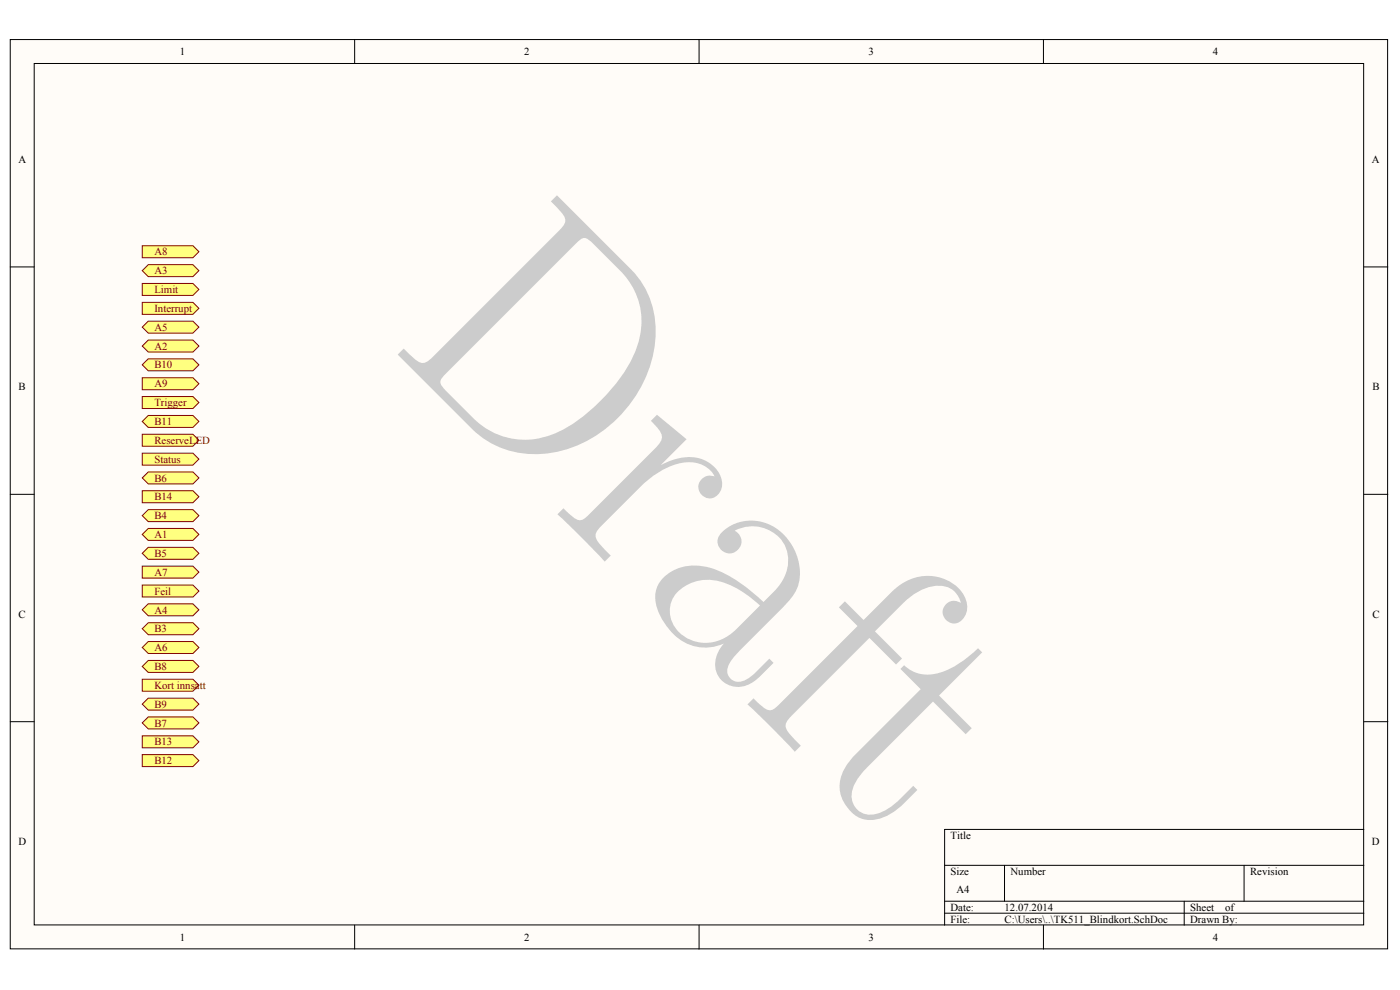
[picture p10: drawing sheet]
<svg xmlns="http://www.w3.org/2000/svg" width="297mm" height="210mm" viewBox="0 0 297 210" stroke-linecap="round" stroke-linejoin="round" font-family="sans-serif">
<defs><g id="words">
<text font-size="70" fill="#ccc" x="81.8" y="72.6" transform="rotate(45 81.8 72.6)">Draft</text>
<g font-size="2.3">
<text x="38.1" y="11.7">1</text>
<text x="111.2" y="11.7">2</text>
<text x="184.3" y="11.7">3</text>
<text x="257.3" y="11.7">4</text>
<text x="3.9" y="34.6">A</text>
<text x="291" y="34.6">A</text>
<text x="3.9" y="82.8">B</text>
<text x="291.1" y="82.8">B</text>
<text x="3.9" y="131">C</text>
<text x="291.1" y="131">C</text>
<text x="3.9" y="179.2">D</text>
<text x="201.6" y="178">Title</text>
<text x="291" y="179.2">D</text>
<text x="201.6" y="185.6">Size</text>
<text x="214.4" y="185.6">Number</text>
<text x="265.2" y="185.6">Revision</text>
<text x="202.9" y="189.4">A4</text>
<text x="201.6" y="193.2">Date:</text>
<text x="201.6" y="195.7">File:</text>
<text x="213.1" y="193.2">12.07.2014</text>
<text x="213.1" y="195.7">C:\Users\..\TK511_Blindkort.SchDoc</text>
<text x="252.5" y="193.2">Sheet</text>
<text x="252.5" y="195.7">Drawn By:</text>
<text x="259.9" y="193.2">of</text>
<text x="38.1" y="199.6">1</text>
<text x="111.2" y="199.6">2</text>
<text x="184.3" y="199.6">3</text>
<text x="257.3" y="199.6">4</text>
</g>
<g font-size="2.3" fill="#800000">
<text x="32.7" y="58.2">A3</text>
<text x="32.7" y="54.2">A8</text>
<text x="32.7" y="62.2">Limit</text>
<text x="32.7" y="70.2">A5</text>
<text x="32.7" y="66.2">Interrupt</text>
<text x="32.7" y="74.2">A2</text>
<text x="32.7" y="82.2">A9</text>
<text x="32.7" y="78.1">B10</text>
<text x="32.7" y="86.2">Trigger</text>
<text x="32.7" y="94.2">ReserveLED</text>
<text x="32.7" y="90.1">B11</text>
<text x="32.7" y="98.2">Status</text>
<text x="32.7" y="106.2">B14</text>
<text x="32.7" y="102.1">B6</text>
<text x="32.7" y="110.2">B4</text>
<text x="32.7" y="118.2">B5</text>
<text x="32.7" y="114.1">A1</text>
<text x="32.7" y="122.1">A7</text>
<text x="32.7" y="130.1">A4</text>
<text x="32.7" y="126.1">Feil</text>
<text x="32.7" y="134.1">B3</text>
<text x="32.7" y="142.1">B8</text>
<text x="32.7" y="138.1">A6</text>
<text x="32.7" y="146.1">Kort innsatt</text>
<text x="32.7" y="154.1">B7</text>
<text x="32.7" y="150.1">B9</text>
<text x="32.7" y="158.1">B13</text>
<text x="32.7" y="162.1">B12</text>
</g>
</g></defs>
<g fill="#fffcf8" stroke="#000" stroke-width=".21">
<path d="M2.2 8.4h292.2v192.9h-292.2z"/>
<path d="M7.3 13.5h282v182.7h-282z"/>
</g>
<g fill="none" stroke="#000" stroke-width=".21">
<path d="M75.2 8.4v5.1M148.3 8.4v5.1M221.4 8.4v5.1M2.2 56.6h5.1M289.3 56.6h5.1M2.2 104.9h5.1M289.3 104.9h5.1M2.2 153.1h5.1M289.3 153.1h5.1M289.3 175.9h-88.9v20.3M75.2 196.2v5.1M148.3 196.2v5.1"/>
<path d="M200.4 183.6h88.9M200.4 191.2h88.9M200.4 193.7h88.9M213.1 183.6v7.6M221.4 196.2v5.1M251.2 191.2v5M263.9 183.6v7.6"/>
</g>
<g fill="#ffff80" stroke="#800000" stroke-width=".21">
<path d="M30.2 160.1h10.7l1.3 1.2-1.3 1.3h-10.7z" fill-rule="evenodd"/>
<path d="M30.2 156.1h10.7l1.3 1.3-1.3 1.2h-10.7z" fill-rule="evenodd"/>
<path d="M30.2 153.3l1.2-1.2h9.5l1.3 1.2-1.3 1.3h-9.5z" fill-rule="evenodd"/>
<path d="M30.2 149.4l1.2-1.3h9.5l1.3 1.3-1.3 1.2h-9.5z" fill-rule="evenodd"/>
<path d="M30.2 144.1h10.7l1.3 1.2-1.3 1.3h-10.7z" fill-rule="evenodd"/>
<path d="M30.2 141.4l1.2-1.3h9.5l1.3 1.3-1.3 1.2h-9.5z" fill-rule="evenodd"/>
<path d="M30.2 137.4l1.2-1.3h9.5l1.3 1.3-1.3 1.2h-9.5z" fill-rule="evenodd"/>
<path d="M30.2 133.4l1.2-1.3h9.5l1.3 1.3-1.3 1.2h-9.5z" fill-rule="evenodd"/>
<path d="M30.2 129.4l1.2-1.3h9.5l1.3 1.3-1.3 1.2h-9.5z" fill-rule="evenodd"/>
<path d="M30.2 124.1h10.7l1.3 1.3-1.3 1.2h-10.7z" fill-rule="evenodd"/>
<path d="M30.2 120.1h10.7l1.3 1.3-1.3 1.2h-10.7z" fill-rule="evenodd"/>
<path d="M30.2 117.4l1.2-1.3h9.5l1.3 1.3-1.3 1.2h-9.5z" fill-rule="evenodd"/>
<path d="M30.2 113.4l1.2-1.3h9.5l1.3 1.3-1.3 1.2h-9.5z" fill-rule="evenodd"/>
<path d="M30.2 109.4l1.2-1.3h9.5l1.3 1.3-1.3 1.2h-9.5z" fill-rule="evenodd"/>
<path d="M30.2 104.1h10.7l1.3 1.3-1.3 1.2h-10.7z" fill-rule="evenodd"/>
<path d="M30.2 101.4l1.2-1.3h9.5l1.3 1.3-1.3 1.2h-9.5z" fill-rule="evenodd"/>
<path d="M30.2 96.1h10.7l1.3 1.3-1.3 1.3h-10.7z" fill-rule="evenodd"/>
<path d="M30.2 92.1h10.7l1.3 1.3-1.3 1.3h-10.7z" fill-rule="evenodd"/>
<path d="M30.2 89.4l1.2-1.3h9.5l1.3 1.3-1.3 1.3h-9.5z" fill-rule="evenodd"/>
<path d="M30.2 84.1h10.7l1.3 1.3-1.3 1.3h-10.7z" fill-rule="evenodd"/>
<path d="M30.2 80.1h10.7l1.3 1.3-1.3 1.3h-10.7z" fill-rule="evenodd"/>
<path d="M30.2 77.4l1.2-1.3h9.5l1.3 1.3-1.3 1.3h-9.5z" fill-rule="evenodd"/>
<path d="M30.2 73.4l1.2-1.3h9.5l1.3 1.3-1.3 1.3h-9.5z" fill-rule="evenodd"/>
<path d="M30.2 69.4l1.2-1.3h9.5l1.3 1.3-1.3 1.3h-9.5z" fill-rule="evenodd"/>
<path d="M30.2 64.1h10.7l1.3 1.3-1.3 1.3h-10.7z" fill-rule="evenodd"/>
<path d="M30.2 60.1h10.7l1.3 1.3-1.3 1.3h-10.7z" fill-rule="evenodd"/>
<path d="M30.2 57.4l1.2-1.3h9.5l1.3 1.3-1.3 1.3h-9.5z" fill-rule="evenodd"/>
<path d="M30.2 52.1h10.7l1.3 1.3-1.3 1.3h-10.7z" fill-rule="evenodd"/>
</g>
<use href="#words"/>
</svg>
